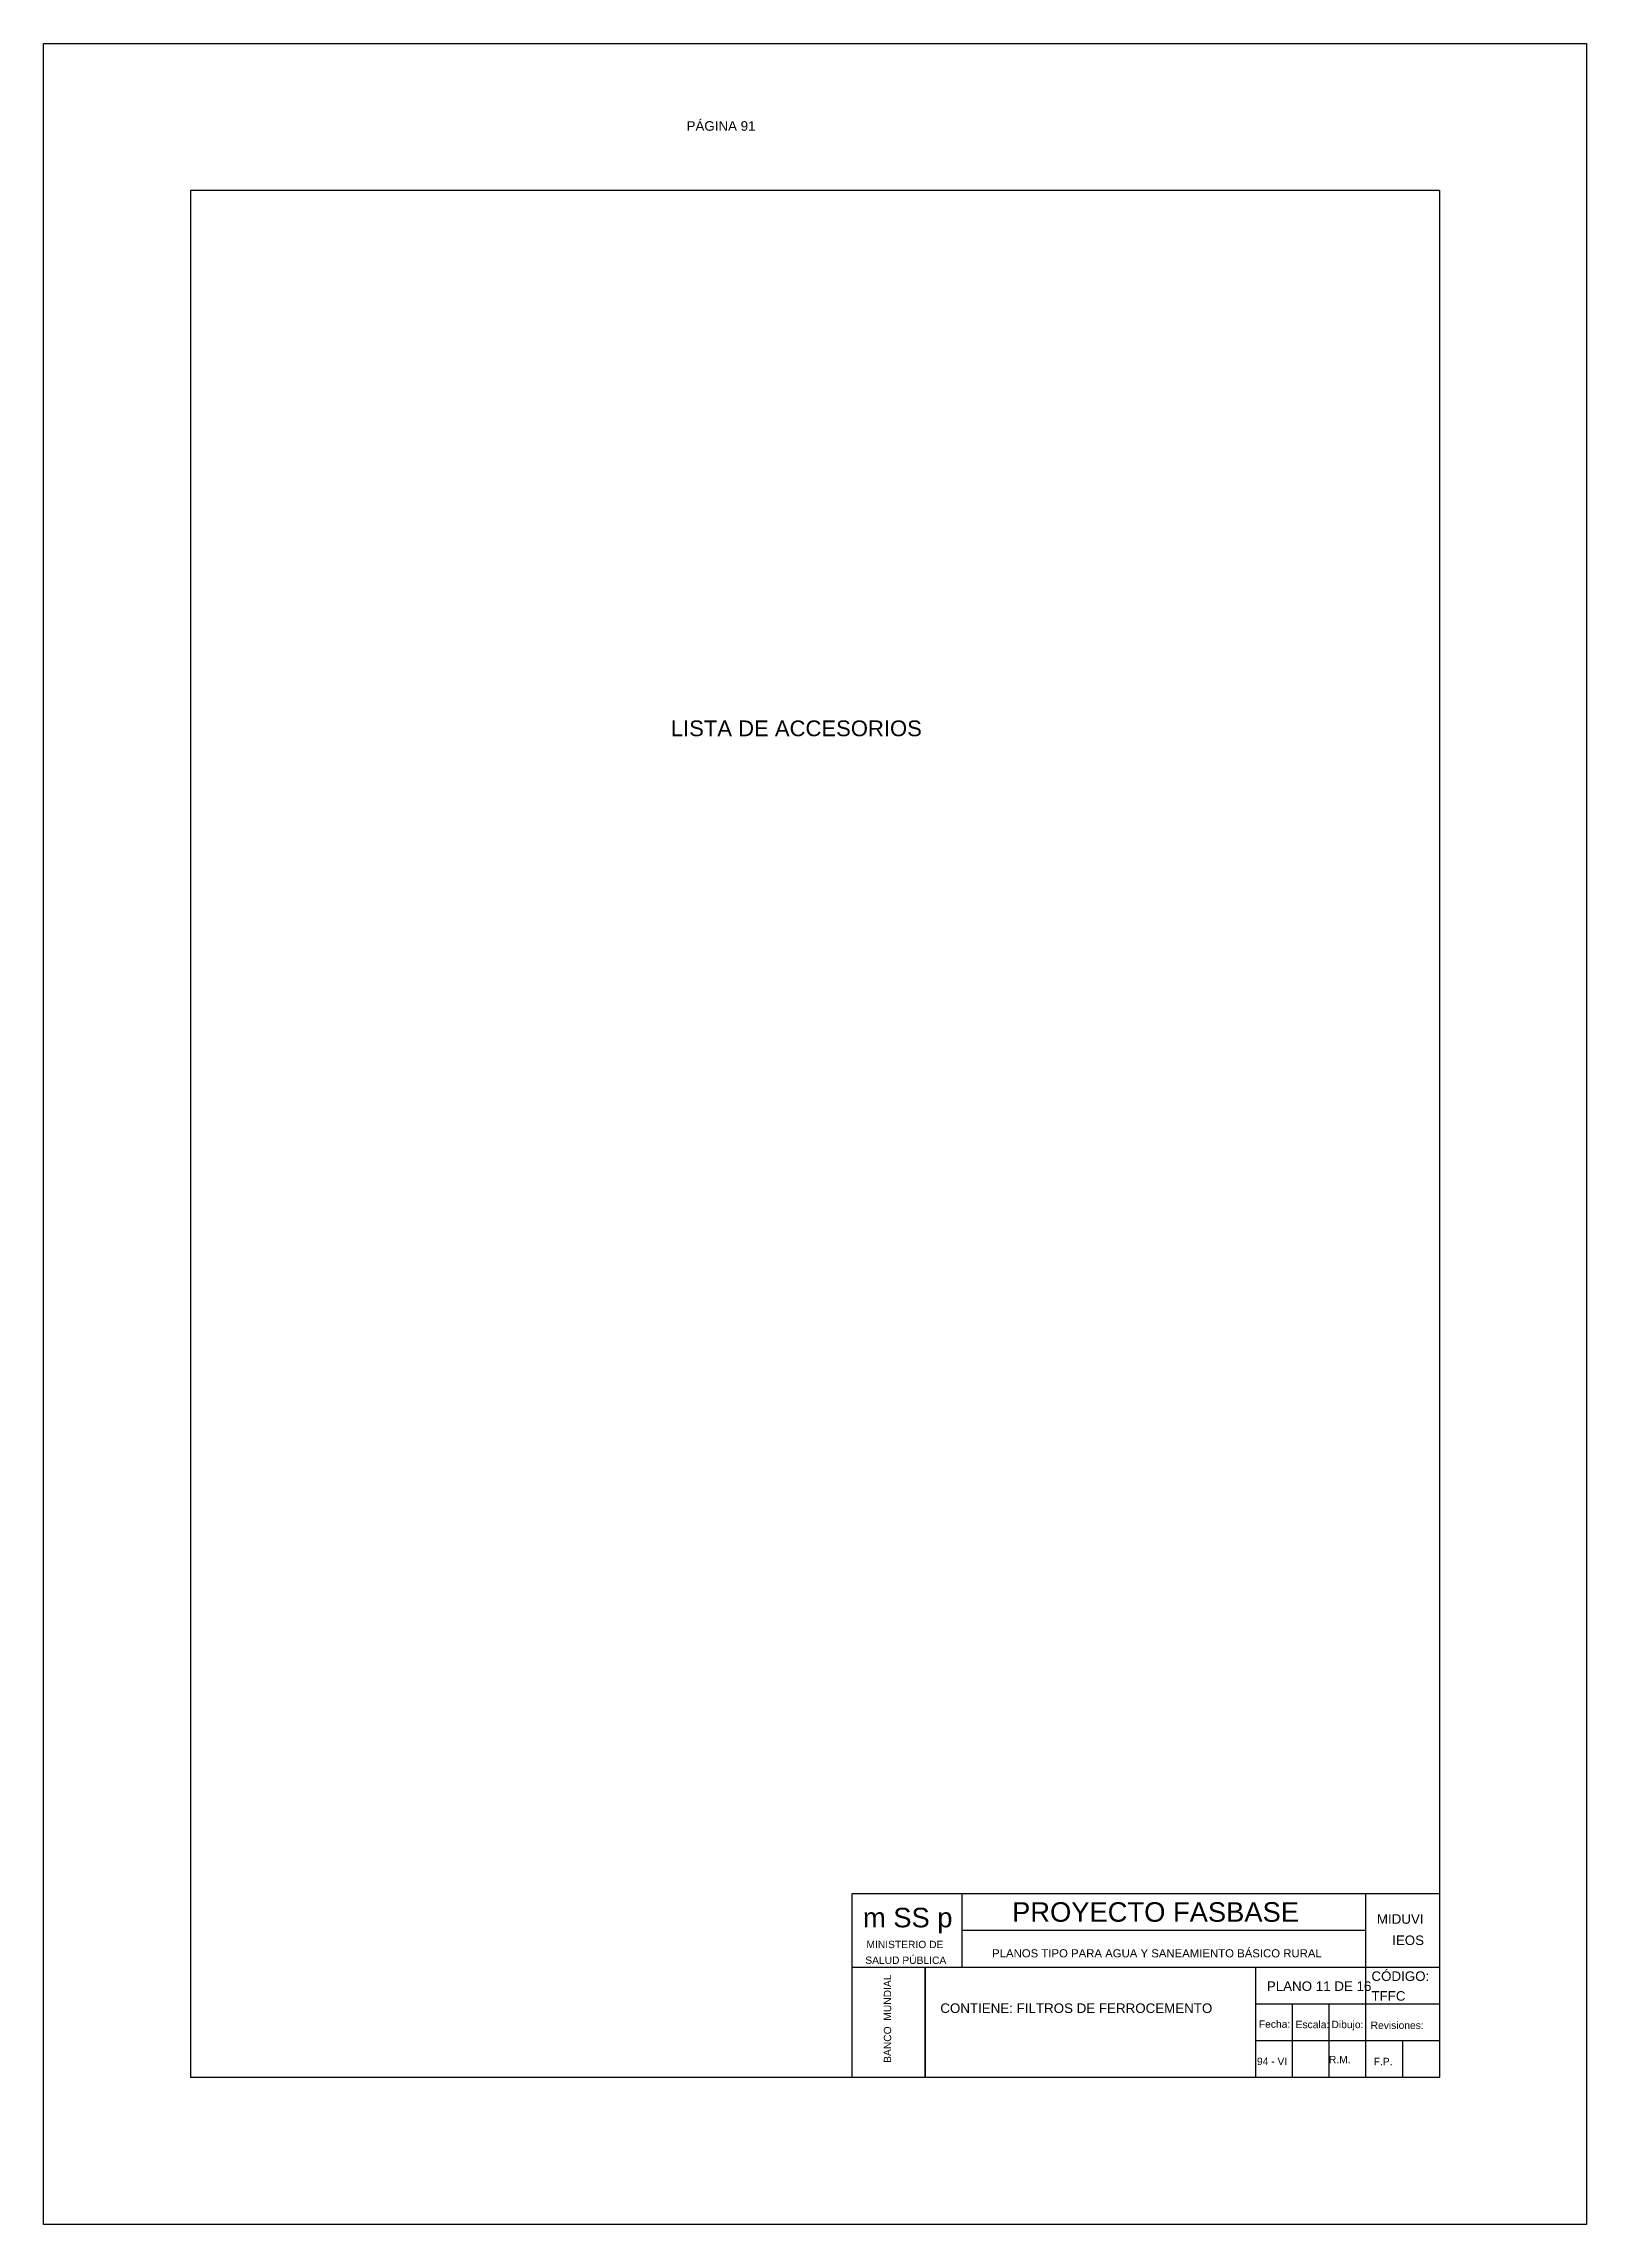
# Model space of a CAD drawing. Header units: metres. Extents: x 1959 to 4131, y 3282 to 4313.
# Drawn here: x 2968.89 to 2989.89, y 4283.15 to 4312.85 of the extents above; entities that cross this region are included whole.
import ezdxf
from ezdxf.enums import TextEntityAlignment as Align

# ---------------------------------------------------------------- set-up
doc = ezdxf.new("R2010")
doc.units = ezdxf.units.M
doc.linetypes.add('ACAD_ISO02W100', pattern=[15, 12, -3])
doc.layers.add('Dibujo', color=7, linetype='Continuous')
doc.styles.add('Annotative', font='arial.ttf')
doc.styles.get("Standard").update_dxf_attribs({"font": 'arial.ttf'})

msp = doc.modelspace()

# ---------------------------------------------------------------- linework, layer by layer
at = {"layer": 'Dibujo', "color": 0, "linetype": 'ByBlock'}
for p, q in [((2968.894, 4312.85), (2989.894, 4312.85)), ((2968.894, 4283.15), (2968.894, 4312.85)), ((2968.894, 4312.85), (2971.894, 4312.85)), ((2968.894, 4312.85), (2971.394, 4312.85)), ((2989.894, 4312.85), (2989.894, 4283.15)), ((2970.894, 4310.85), (2970.894, 4285.15)), ((2987.894, 4310.85), (2970.894, 4310.85)), ((2987.894, 4310.85), (2987.894, 4285.15)), ((2979.894, 4287.65), (2979.894, 4285.15)), ((2987.894, 4287.65), (2979.894, 4287.65)), ((2981.394, 4287.65), (2981.394, 4286.65)), ((2986.894, 4285.15), (2986.894, 4287.65)), ((2986.894, 4287.15), (2981.394, 4287.15)), ((2987.894, 4286.65), (2979.894, 4286.65)), ((2980.894, 4286.65), (2980.894, 4285.15)), ((2980.894, 4285.15), (2980.894, 4286.65)), ((2985.394, 4285.15), (2985.394, 4286.65)), ((2987.894, 4286.15), (2985.394, 4286.15)), ((2985.894, 4285.15), (2985.894, 4286.15)), ((2986.394, 4285.15), (2986.394, 4286.15)), ((2987.894, 4285.65), (2985.394, 4285.65)), ((2987.394, 4285.15), (2987.394, 4285.65)), ((2987.894, 4285.15), (2970.894, 4285.15)), ((2989.894, 4283.15), (2968.894, 4283.15))]:
    msp.add_line(p, q, dxfattribs=at)

# ---------------------------------------------------------------- texts
at = {"layer": 'Dibujo', "linetype": 'ACAD_ISO02W100'}
msp.add_text('LISTA DE ACCESORIOS', height=0.21478, dxfattribs=at).set_placement((2977.431, 4303.417))
at = {"layer": 'Dibujo', "color": 0, "linetype": 'ByBlock'}
for s, height, p in [('PROYECTO FASBASE', 0.26624, (2982.077, 4287.271)), ('m SS p', 0.2662, (2980.047, 4287.195)), ('PLANOS TIPO PARA AGUA Y SANEAMIENTO BÁSICO RURAL', 0.11076, (2981.805, 4286.786))]:
    msp.add_text(s, height=height, dxfattribs=at).set_placement(p)
at = {"layer": 'Dibujo', "color": 0, "linetype": 'ByBlock', "style": 'Annotative'}
for s, p in [('MIDUVI', (2987.043, 4287.244)), ('IEOS', (2987.251, 4286.954)), ('CÓDIGO:', (2986.969, 4286.465)), ('PLANO 11 DE 16', (2985.545, 4286.329)), ('TFFC', (2986.968, 4286.196)), ('CONTIENE: FILTROS DE FERROCEMENTO', (2981.1, 4286.029))]:
    msp.add_text(s, height=0.13, dxfattribs=at).set_placement(p)
at = {"layer": 'Dibujo', "color": 0, "linetype": 'ByBlock'}
for s, p in [('MINISTERIO DE', (2980.618, 4286.912)), ('SALUD PÚBLICA', (2980.63, 4286.697)), ('Fecha:', (2985.649, 4285.827)), ('Escala:', (2986.166, 4285.822)), ('Dibujo:', (2986.642, 4285.822)), ('Revisiones:', (2987.319, 4285.811)), ('94 - VI', (2985.616, 4285.32)), ('R.M.', (2986.537, 4285.345)), ('F.P.', (2987.128, 4285.318))]:
    msp.add_text(s, height=0.1, dxfattribs=at).set_placement(p, align=Align.CENTER)
msp.add_text('BANCO  MUNDIAL', height=0.1, rotation=90, dxfattribs=at).set_placement((2980.431, 4285.951), align=Align.CENTER)
at = {"layer": 'Dibujo', "color": 0, "linetype": 'ByBlock', "insert": (2977.646, 4311.793), "char_height": 0.13, "width": 2.90393, "attachment_point": 1}
msp.add_mtext('PÁGINA 91', dxfattribs=at)

doc.saveas('drawing.dxf')
